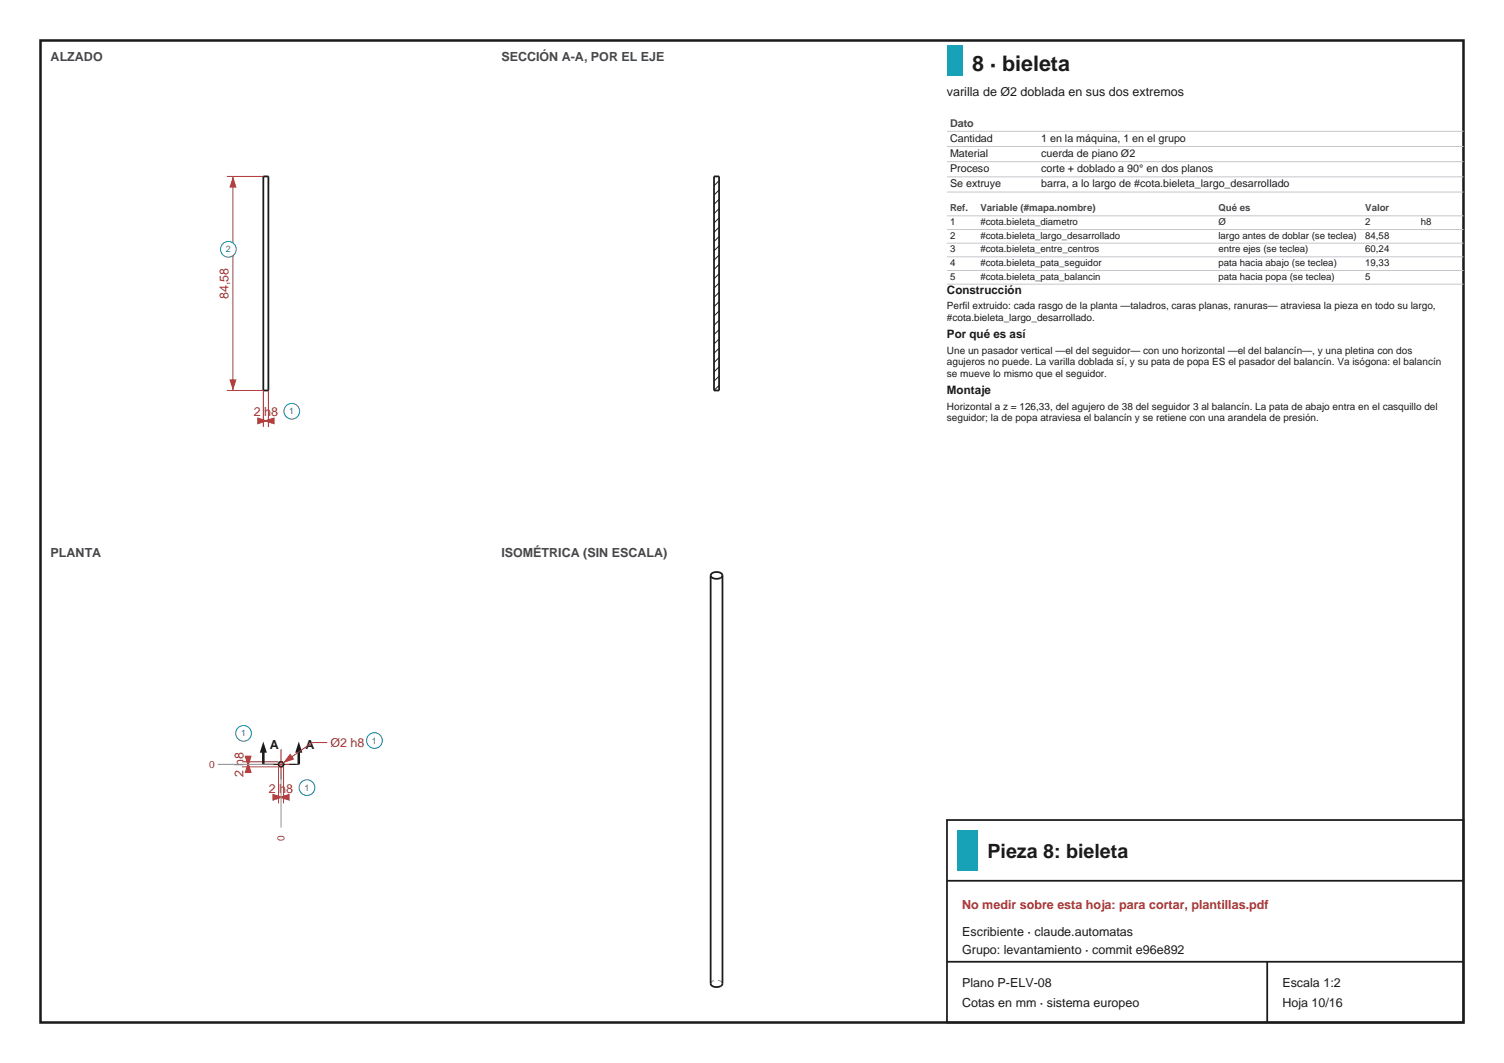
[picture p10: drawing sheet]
<svg xmlns="http://www.w3.org/2000/svg" width="297mm" height="210mm" viewBox="0 0 297 210" stroke-linecap="round" stroke-linejoin="round" font-family="sans-serif">
<defs><g id="words">
<text font-size="4.2" fill="#1b1b1b" x="192" y="14">8 · bieleta</text>
<text font-size="3.9" fill="#1b1b1b" x="195" y="169.5">Pieza 8: bieleta</text>
<g font-size="2.5" fill="#41464d">
<text x="10" y="12">ALZADO</text>
<text x="99" y="12">SECCIÓN A-A, POR EL EJE</text>
<text x="10" y="110">PLANTA</text>
<text x="99" y="110">ISOMÉTRICA (SIN ESCALA)</text>
</g>
<g font-size="2.5" fill="#1b1b1b">
<text x="187" y="19">varilla de Ø2 doblada en sus dos extremos</text>
<text x="53.3" y="148">A</text>
<text x="60.3" y="148">A</text>
<text x="190" y="185">Escribiente · claude.automatas</text>
<text x="190" y="188.5">Grupo: levantamiento · commit e96e892</text>
<text x="190" y="195">Plano P-ELV-08</text>
<text x="253.2" y="195">Escala 1:2</text>
<text x="190" y="199">Cotas en mm · sistema europeo</text>
<text x="253.2" y="199">Hoja 10/16</text>
</g>
<g font-size="2.5" fill="#b03030">
<text x="45.1" y="59.1" transform="rotate(-90 45.1 59.1)">84,58</text>
<text x="50.1" y="82.2">2 h8</text>
<text x="65.2" y="147.5">Ø2 h8</text>
<text x="48.1" y="153.4" transform="rotate(-90 48.1 153.4)">2 h8</text>
<text x="53.1" y="156.6">2 h8</text>
<text x="190" y="179.5">No medir sobre esta hoja: para cortar, plantillas.pdf</text>
</g>
<g font-size="2.3" fill="#1b1b1b">
<text x="187" y="58.1">Construcción</text>
<text x="187" y="66.8">Por qué es así</text>
<text x="187" y="77.9">Montaje</text>
</g>
<text font-size="2.1" fill="#41464d" x="187.6" y="25">Dato</text>
<g font-size="2.1" fill="#1b1b1b">
<text x="187.6" y="28">Cantidad</text>
<text x="205.6" y="28">1 en la máquina, 1 en el grupo</text>
<text x="187.6" y="31">Material</text>
<text x="187.6" y="34">Proceso</text>
<text x="205.6" y="31">cuerda de piano Ø2</text>
<text x="205.6" y="34">corte + doblado a 90° en dos planos</text>
<text x="187.6" y="37">Se extruye</text>
<text x="205.6" y="37">barra, a lo largo de #cota.bieleta_largo_desarrollado</text>
</g>
<g font-size="2" fill="#1b1b1b">
<text x="187" y="61.1">Perfil extruido: cada rasgo de la planta —taladros, caras planas, ranuras— atraviesa la pieza en todo su largo,</text>
<text x="187" y="63.5">#cota.bieleta_largo_desarrollado.</text>
<text x="187" y="69.8">Une un pasador vertical —el del seguidor— con uno horizontal —el del balancín—, y una pletina con dos</text>
<text x="187" y="72.2">agujeros no puede. La varilla doblada sí, y su pata de popa ES el pasador del balancín. Va isógona: el balancín</text>
<text x="187" y="74.5">se mueve lo mismo que el seguidor.</text>
<text x="187" y="80.9">Horizontal a z = 126,33, del agujero de 38 del seguidor 3 al balancín. La pata de abajo entra en el casquillo del</text>
<text x="187" y="83.3">seguidor; la de popa atraviesa el balancín y se retiene con una arandela de presión.</text>
</g>
<g font-size="2" fill="#b03030">
<text x="41.3" y="151.7">0</text>
<text x="56.2" y="166.2" transform="rotate(-90 56.2 166.2)">0</text>
</g>
<g font-size="1.9" fill="#41464d">
<text x="187.6" y="41.7">Ref.</text>
<text x="193.6" y="41.7">Variable (#mapa.nombre)</text>
<text x="240.6" y="41.7">Qué es</text>
<text x="269.6" y="41.7">Valor</text>
</g>
<g font-size="1.9" fill="#1b1b1b">
<text x="187.6" y="44.4">1</text>
<text x="187.6" y="47.1">2</text>
<text x="193.6" y="44.4">#cota.bieleta_diametro</text>
<text x="193.6" y="47.1">#cota.bieleta_largo_desarrollado</text>
<text x="240.6" y="44.4">Ø</text>
<text x="240.6" y="47.1">largo antes de doblar (se teclea)</text>
<text x="269.6" y="44.4">2</text>
<text x="269.6" y="47.1">84,58</text>
<text x="280.6" y="44.4">h8</text>
<text x="187.6" y="49.8">3</text>
<text x="187.6" y="52.5">4</text>
<text x="193.6" y="49.8">#cota.bieleta_entre_centros</text>
<text x="193.6" y="52.5">#cota.bieleta_pata_seguidor</text>
<text x="240.6" y="49.8">entre ejes (se teclea)</text>
<text x="240.6" y="52.5">pata hacia abajo (se teclea)</text>
<text x="269.6" y="49.8">60,24</text>
<text x="269.6" y="52.5">19,33</text>
<text x="187.6" y="55.2">5</text>
<text x="193.6" y="55.2">#cota.bieleta_pata_balancin</text>
<text x="240.6" y="55.2">pata hacia popa (se teclea)</text>
<text x="269.6" y="55.2">5</text>
</g>
<g font-size="1.8" fill="#1b5fb0">
<text x="44.6" y="49.8">2</text>
<text x="57.1" y="81.8">1</text>
<text x="47.6" y="145.5">1</text>
<text x="73.5" y="146.9">1</text>
<text x="60.1" y="156.2">1</text>
</g>
</g></defs>
<path d="M8 8h281v194h-281z" fill="none" stroke="#1b1b1b" stroke-width=".5"/>
<path d="M53 34.9h-1M53 77.1h-1" fill="none" stroke="#8a8f96" stroke-width=".2" stroke-dasharray="1.2 .8" stroke-linecap="butt"/>
<path d="M52 34.9h1v42.2h-1z" fill="none" stroke="#1b1b1b" stroke-width=".35"/>
<path d="M52 77.1v7.2M53 77.1v7.2M52 83.1h1" fill="none" stroke="#b03030" stroke-width=".2"/>
<g fill="#b03030">
<path d="M52 83.1l2.2-.7v1.4z"/>
<path d="M50.8 82.4l2.2 .7-2.2 .7z"/>
</g>
<circle cx="57.6" cy="81.2" r="1.55" fill="#fff" stroke="#1b5fb0" stroke-width=".2"/>
<path d="M44.8 34.9h7.2M46 34.9v42.2M44.8 77.1h7.2" fill="none" stroke="#b03030" stroke-width=".2"/>
<g fill="#b03030">
<path d="M45.3 74.9h1.4l-.7 2.2z"/>
<path d="M46 34.9l.7 2.2h-1.4z"/>
</g>
<circle cx="45.1" cy="49.2" r="1.55" fill="#fff" stroke="#1b5fb0" stroke-width=".2"/>
<g fill="none" stroke="#1b1b1b" stroke-width=".2">
<path d="M142 35.7l-1 1M142 37.5l-1 1M142 39.4l-1 1M142 41.2l-1 1M142 43l-1 1M142 44.9l-1 1M142 46.7l-1 1M142 48.6l-1 1M142 50.4l-1 1M142 52.2l-1 1M142 54.1l-1 1M142 55.9l-1 1"/>
<path d="M142 57.8l-1 1M142 59.6l-1 1M142 61.4l-1 1M142 63.3l-1 1M142 65.1l-1 1M142 66.9l-1 1M142 68.8l-1 1M142 70.6l-1 1M142 72.5l-1 1M142 74.3l-1 1M142 76.1l-1 1"/>
</g>
<path d="M142 34.9h-1M142 77.1h-1M56 151a.5 .5 0 0 0-.7-.5 .5 .5 0 0 0-.1 .9 .5 .5 0 0 0 .8-.3v-.1" fill="none" stroke="#8a8f96" stroke-width=".2" stroke-dasharray="1.2 .8" stroke-linecap="butt"/>
<g fill="none" stroke="#1b1b1b" stroke-width=".35">
<path d="M141 34.9h1v42.2h-1z"/>
<circle cx="55.5" cy="151" r=".5"/>
</g>
<path d="M55 151.5v7.2M55 157.5h1M56 151.5v7.2" fill="none" stroke="#b03030" stroke-width=".2"/>
<g fill="#b03030">
<path d="M55 157.5l2.2-.7v1.4z"/>
<path d="M53.8 156.8l2.2 .7-2.2 .7z"/>
</g>
<circle cx="60.6" cy="155.6" r="1.55" fill="#fff" stroke="#1b5fb0" stroke-width=".2"/>
<path d="M47.8 151.5h7.2M47.8 150.5h7.2M49 150.5v1" fill="none" stroke="#b03030" stroke-width=".2"/>
<g fill="#b03030">
<path d="M48.3 149.3h1.4l-.7 2.2z"/>
<path d="M49 150.5l.7 2.2h-1.4z"/>
</g>
<circle cx="48.1" cy="144.9" r="1.55" fill="#fff" stroke="#1b5fb0" stroke-width=".2"/>
<path d="M52.5 151h6M55.5 148v6" fill="none" stroke="#b03030" stroke-width=".2"/>
<path d="M52 151h7" fill="none" stroke="#1b1b1b" stroke-width=".2" stroke-dasharray="3 .8 .5 .8" stroke-linecap="butt"/>
<path d="M52 148.5v2.5" fill="none" stroke="#1b1b1b" stroke-width=".5"/>
<path d="M52 146.5l.7 2.2h-1.4z" fill="#1b1b1b"/>
<path d="M59 148.5v2.5" fill="none" stroke="#1b1b1b" stroke-width=".5"/>
<path d="M59 146.5l.7 2.2h-1.4z" fill="#1b1b1b"/>
<path d="M64.6 146.7h-3l-5.7 4" fill="none" stroke="#b03030" stroke-width=".2"/>
<path d="M57.3 148.9l.8 1.1-2.2 .7z" fill="#b03030"/>
<circle cx="73.9" cy="146.3" r="1.55" fill="#fff" stroke="#1b5fb0" stroke-width=".2"/>
<path d="M43 151h11M55.5 152.5v11" fill="none" stroke="#8a8f96" stroke-width=".2"/>
<path d="M142.7 194.3a1.35 1.35 0 0 0-2.4 0" fill="none" stroke="#8a8f96" stroke-width=".2" stroke-dasharray="1.2 .8" stroke-linecap="butt"/>
<path d="M140.3 113.7v80.6a1.32 1.32 0 0 0 2.4 .1v-80.7M140.3 113.7a1.32 1.32 0 0 0 2.4 0M140.3 113.7a1.35 1.35 0 0 1 2.4 0" fill="none" stroke="#1b1b1b" stroke-width=".35"/>
<path d="M187 9h3v6h-3z" fill-rule="evenodd" fill="#17a2b8"/>
<path d="M187 25.9h102M187 28.9h102M187 31.9h102M187 34.9h102M187 37.9h102M187 42.6h102M187 45.3h102M187 48h102M187 50.7h102M187 53.4h102M187 56.1h102" fill="none" stroke="#c4c7cc" stroke-width=".2"/>
<path d="M187 162h102v40h-102zM187 174h102M187 190h102M250.2 190v12" fill="none" stroke="#1b1b1b" stroke-width=".35"/>
<path d="M189 164h4v8h-4z" fill-rule="evenodd" fill="#17a2b8"/>
<use href="#words"/>
</svg>
